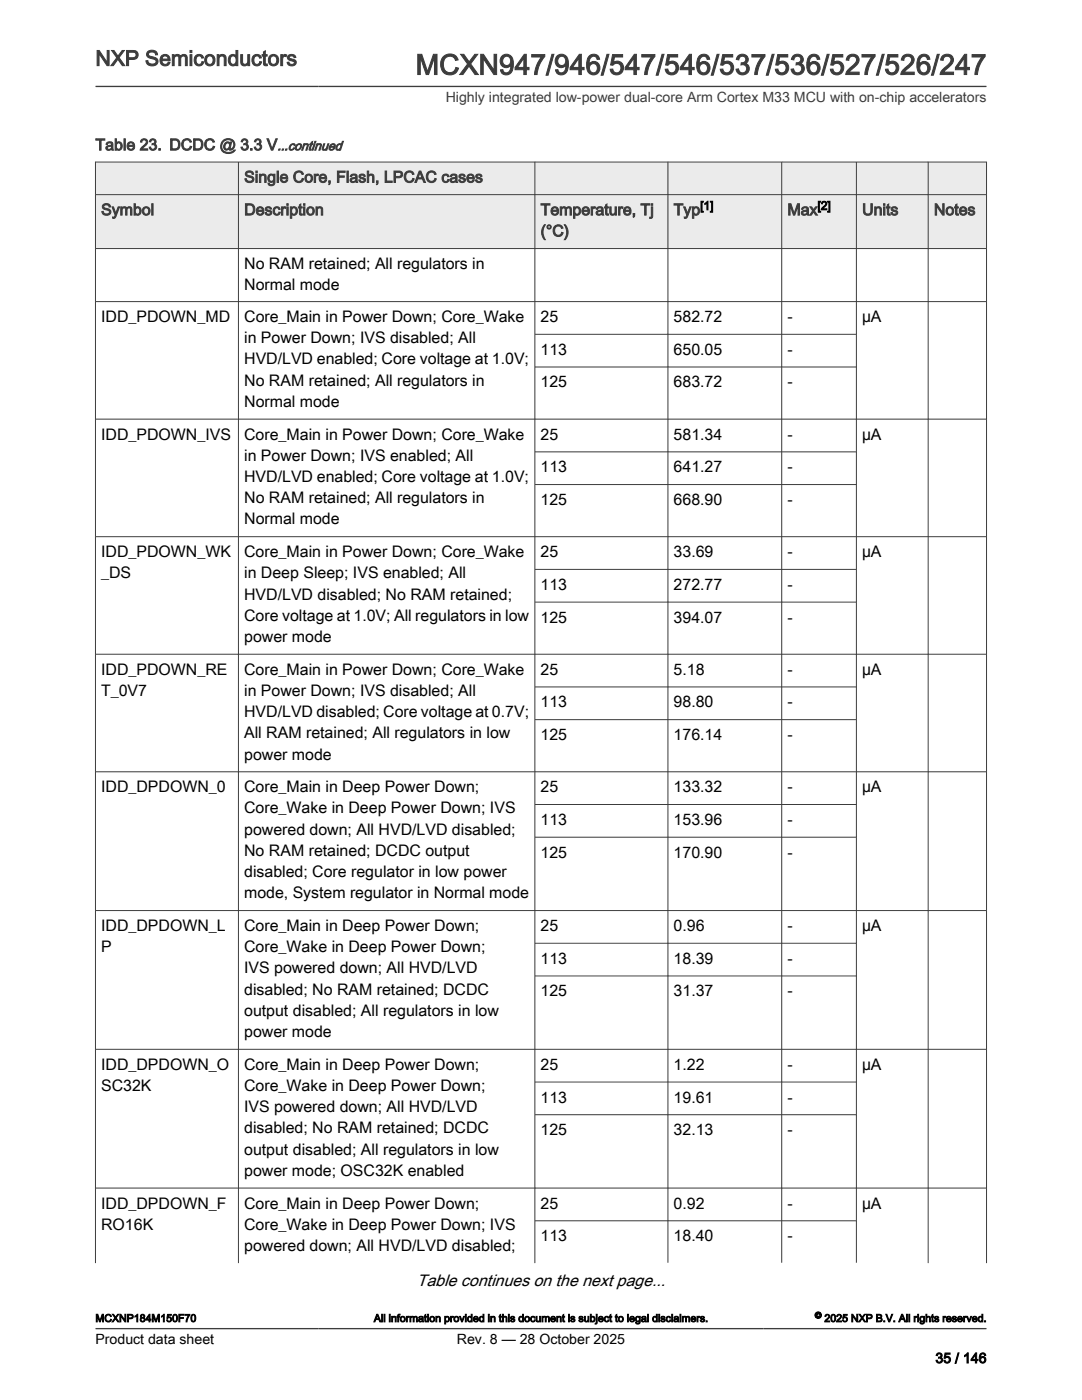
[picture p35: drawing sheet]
<svg xmlns="http://www.w3.org/2000/svg" width="216mm" height="279mm" viewBox="0 0 216 279" stroke-linecap="round" stroke-linejoin="round" font-family="sans-serif">
<defs><g id="words">
<text font-size="5.6" fill="#3c3c3c" x="82.9" y="14.9">MCXN947/946/547/546/537/536/527/526/247</text>
<text font-size="4.2" fill="#3c3c3c" x="19" y="13.1">NXP Semiconductors</text>
<text font-size="3.3" x="83.2" y="256.7">Table continues on the next page...</text>
<g font-size="3.2" fill="#3c3c3c">
<text x="19" y="30">Table 23. DCDC @ 3.3 V</text>
<text x="48.7" y="36.4">Single Core, Flash, LPCAC cases</text>
<text x="20.2" y="42.9">Symbol</text>
<text x="48.7" y="42.9">Description</text>
<text x="107.9" y="42.9">Temperature, Tj</text>
<text x="107.9" y="47.2">(°C)</text>
<text x="134.4" y="42.9">Typ</text>
<text x="157.1" y="42.9">Max</text>
<text x="172" y="42.9">Units</text>
<text x="186.4" y="42.9">Notes</text>
</g>
<g font-size="3.2">
<text x="48.7" y="53.6">No RAM retained; All regulators in</text>
<text x="48.7" y="57.8">Normal mode</text>
<text x="20.2" y="64.3">IDD_PDOWN_MD</text>
<text x="48.7" y="64.3">Core_Main in Power Down; Core_Wake</text>
<text x="107.9" y="64.3">25</text>
<text x="134.4" y="64.3">582.72</text>
<text x="157.1" y="64.3">-</text>
<text x="172" y="64.3">µA</text>
<text x="48.7" y="68.5">in Power Down; IVS disabled; All</text>
<text x="107.9" y="70.8">113</text>
<text x="134.4" y="70.8">650.05</text>
<text x="157.1" y="70.8">-</text>
<text x="48.7" y="72.7">HVD/LVD enabled; Core voltage at 1.0V;</text>
<text x="48.7" y="77">No RAM retained; All regulators in</text>
<text x="107.9" y="77.3">125</text>
<text x="134.4" y="77.3">683.72</text>
<text x="157.1" y="77.3">-</text>
<text x="48.7" y="81.2">Normal mode</text>
<text x="20.2" y="87.7">IDD_PDOWN_IVS</text>
<text x="48.7" y="87.7">Core_Main in Power Down; Core_Wake</text>
<text x="107.9" y="87.7">25</text>
<text x="134.4" y="87.7">581.34</text>
<text x="157.1" y="87.7">-</text>
<text x="172" y="87.7">µA</text>
<text x="48.7" y="92">in Power Down; IVS enabled; All</text>
<text x="107.9" y="94.3">113</text>
<text x="134.4" y="94.3">641.27</text>
<text x="157.1" y="94.3">-</text>
<text x="48.7" y="96.2">HVD/LVD enabled; Core voltage at 1.0V;</text>
<text x="48.7" y="100.4">No RAM retained; All regulators in</text>
<text x="107.9" y="100.8">125</text>
<text x="134.4" y="100.8">668.90</text>
<text x="157.1" y="100.8">-</text>
<text x="48.7" y="104.7">Normal mode</text>
<text x="20.2" y="111.2">IDD_PDOWN_WK</text>
<text x="48.7" y="111.2">Core_Main in Power Down; Core_Wake</text>
<text x="107.9" y="111.2">25</text>
<text x="134.4" y="111.2">33.69</text>
<text x="157.1" y="111.2">-</text>
<text x="172" y="111.2">µA</text>
<text x="20.2" y="115.4">_DS</text>
<text x="48.7" y="115.4">in Deep Sleep; IVS enabled; All</text>
<text x="48.7" y="119.7">HVD/LVD disabled; No RAM retained;</text>
<text x="107.9" y="117.7">113</text>
<text x="134.4" y="117.7">272.77</text>
<text x="157.1" y="117.7">-</text>
<text x="48.7" y="123.9">Core voltage at 1.0V; All regulators in low</text>
<text x="107.9" y="124.2">125</text>
<text x="134.4" y="124.2">394.07</text>
<text x="157.1" y="124.2">-</text>
<text x="48.7" y="128.1">power mode</text>
<text x="20.2" y="134.7">IDD_PDOWN_RE</text>
<text x="48.7" y="134.7">Core_Main in Power Down; Core_Wake</text>
<text x="107.9" y="134.7">25</text>
<text x="134.4" y="134.7">5.18</text>
<text x="157.1" y="134.7">-</text>
<text x="172" y="134.7">µA</text>
<text x="20.2" y="138.9">T_0V7</text>
<text x="48.7" y="138.9">in Power Down; IVS disabled; All</text>
<text x="48.7" y="143.1">HVD/LVD disabled; Core voltage at 0.7V;</text>
<text x="107.9" y="141.2">113</text>
<text x="134.4" y="141.2">98.80</text>
<text x="157.1" y="141.2">-</text>
<text x="48.7" y="147.4">All RAM retained; All regulators in low</text>
<text x="107.9" y="147.7">125</text>
<text x="134.4" y="147.7">176.14</text>
<text x="157.1" y="147.7">-</text>
<text x="48.7" y="151.6">power mode</text>
<text x="20.2" y="158.1">IDD_DPDOWN_0</text>
<text x="48.7" y="158.1">Core_Main in Deep Power Down;</text>
<text x="107.9" y="158.1">25</text>
<text x="134.4" y="158.1">133.32</text>
<text x="157.1" y="158.1">-</text>
<text x="172" y="158.1">µA</text>
<text x="48.7" y="162.3">Core_Wake in Deep Power Down; IVS</text>
<text x="48.7" y="166.6">powered down; All HVD/LVD disabled;</text>
<text x="107.9" y="164.6">113</text>
<text x="134.4" y="164.6">153.96</text>
<text x="157.1" y="164.6">-</text>
<text x="48.7" y="170.8">No RAM retained; DCDC output</text>
<text x="107.9" y="171.2">125</text>
<text x="134.4" y="171.2">170.90</text>
<text x="157.1" y="171.2">-</text>
<text x="48.7" y="175">disabled; Core regulator in low power</text>
<text x="48.7" y="179.3">mode, System regulator in Normal mode</text>
<text x="20.2" y="185.8">IDD_DPDOWN_L</text>
<text x="48.7" y="185.8">Core_Main in Deep Power Down;</text>
<text x="107.9" y="185.8">25</text>
<text x="134.4" y="185.8">0.96</text>
<text x="157.1" y="185.8">-</text>
<text x="172" y="185.8">µA</text>
<text x="20.2" y="190">P</text>
<text x="48.7" y="190">Core_Wake in Deep Power Down;</text>
<text x="48.7" y="194.3">IVS powered down; All HVD/LVD</text>
<text x="107.9" y="192.3">113</text>
<text x="134.4" y="192.3">18.39</text>
<text x="157.1" y="192.3">-</text>
<text x="48.7" y="198.5">disabled; No RAM retained; DCDC</text>
<text x="48.7" y="202.7">output disabled; All regulators in low</text>
<text x="107.9" y="198.9">125</text>
<text x="134.4" y="198.9">31.37</text>
<text x="157.1" y="198.9">-</text>
<text x="48.7" y="207">power mode</text>
<text x="20.2" y="213.5">IDD_DPDOWN_O</text>
<text x="48.7" y="213.5">Core_Main in Deep Power Down;</text>
<text x="107.9" y="213.5">25</text>
<text x="134.4" y="213.5">1.22</text>
<text x="157.1" y="213.5">-</text>
<text x="172" y="213.5">µA</text>
<text x="20.2" y="217.7">SC32K</text>
<text x="48.7" y="217.7">Core_Wake in Deep Power Down;</text>
<text x="48.7" y="222">IVS powered down; All HVD/LVD</text>
<text x="107.9" y="220">113</text>
<text x="134.4" y="220">19.61</text>
<text x="157.1" y="220">-</text>
<text x="48.7" y="226.2">disabled; No RAM retained; DCDC</text>
<text x="107.9" y="226.6">125</text>
<text x="134.4" y="226.6">32.13</text>
<text x="157.1" y="226.6">-</text>
<text x="48.7" y="230.4">output disabled; All regulators in low</text>
<text x="48.7" y="234.7">power mode; OSC32K enabled</text>
<text x="20.2" y="241.2">IDD_DPDOWN_F</text>
<text x="20.2" y="245.4">RO16K</text>
<text x="48.7" y="241.2">Core_Main in Deep Power Down;</text>
<text x="48.7" y="245.4">Core_Wake in Deep Power Down; IVS</text>
<text x="107.9" y="241.2">25</text>
<text x="134.4" y="241.2">0.92</text>
<text x="157.1" y="241.2">-</text>
<text x="172" y="241.2">µA</text>
<text x="48.7" y="249.7">powered down; All HVD/LVD disabled;</text>
<text x="107.9" y="247.7">113</text>
<text x="134.4" y="247.7">18.40</text>
<text x="157.1" y="247.7">-</text>
</g>
<text font-size="2.8" fill="#3c3c3c" x="88.9" y="20.4">Highly integrated low-power dual-core Arm Cortex M33 MCU with on-chip accelerators</text>
<g font-size="2.8">
<text x="19" y="268.1">Product data sheet</text>
<text x="91.2" y="268.1">Rev. 8 — 28 October 2025</text>
<text x="186.6" y="272">35 / 146</text>
</g>
<text font-size="2.6" fill="#3c3c3c" x="55.4" y="30">...continued</text>
<g font-size="2.4">
<text x="139.7" y="41.9">[1]</text>
<text x="163.1" y="41.9">[2]</text>
</g>
<g font-size="2.1">
<text x="19" y="263.8">MCXNP184M150F70</text>
<text x="74.6" y="263.8">All information provided in this document is subject to legal disclaimers.</text>
<text x="164.5" y="263.8">2025 NXP B.V. All rights reserved.</text>
</g>
<text font-size="1.8" x="162.6" y="263.1">©</text>
</g></defs>
<g fill="#ebebeb">
<path d="M19 32.3h177.8v6.5h-177.8z" fill-rule="evenodd"/>
<path d="M19 38.8h177.8v10.8h-177.8z" fill-rule="evenodd"/>
</g>
<g fill="none" stroke="#3c3c3c" stroke-width=".2">
<path d="M19 32.3h177.9M19 38.8h177.9M19 32.3v219.8M47.6 32.3v219.8M106.7 32.3v219.8M133.3 32.3v219.7M156 32.3v219.7M170.9 32.3v219.7M185.2 32.3v219.8M196.9 32.3v219.8M19 49.6h177.9M19 60.2h177.9"/>
<path d="M106.7 66.7h64.3M106.7 73.2h64.3M19 83.7h177.9M106.7 90.2h64.3M106.7 96.7h64.3M19 107.1h177.9M106.7 113.6h64.3M19 130.6h177.9M106.7 120.2h64.3M106.7 137.1h64.3M19 154h177.9M106.7 143.6h64.3"/>
<path d="M106.7 160.6h64.3M106.7 167.1h64.3M19 181.7h177.9M106.7 188.2h64.3M106.7 194.8h64.3M19 209.4h177.9M106.7 215.9h64.3M19 237.1h177.9M106.7 222.5h64.3M106.7 243.6h64.3"/>
</g>
<path d="M19 17.3h177.8M19 265.2h177.8" fill="none" stroke="#3c3c3c" stroke-width=".26"/>
<path d="M18.7 269.3h14v4h-14z" fill="#fff"/>
<use href="#words"/>
</svg>
